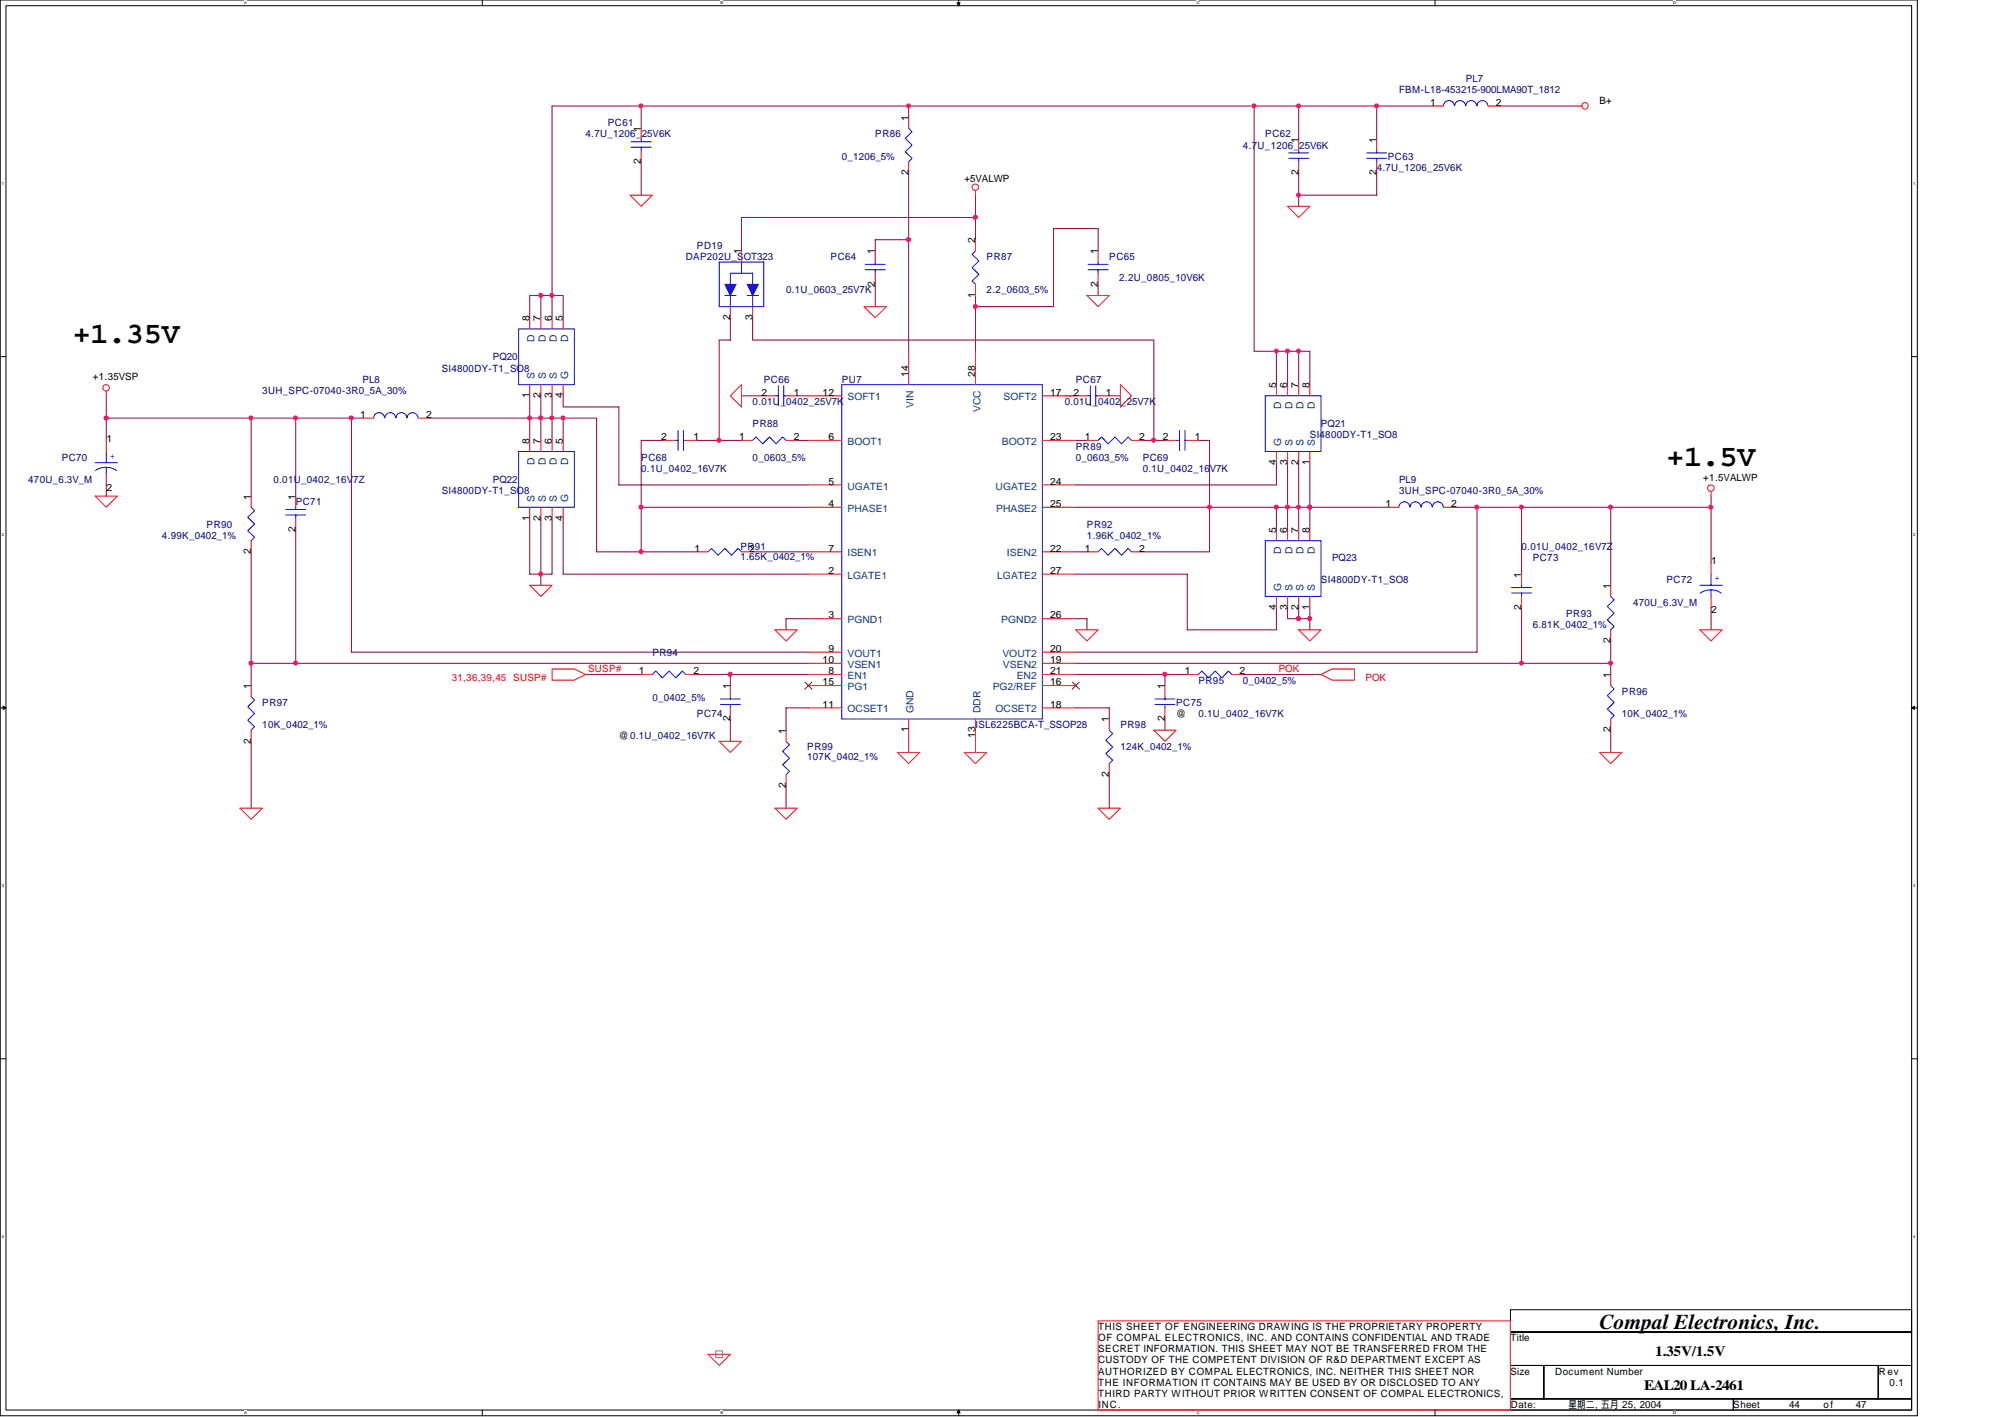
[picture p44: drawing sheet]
<svg xmlns="http://www.w3.org/2000/svg" width="297mm" height="210mm" viewBox="0 0 297 210" stroke-linecap="round" stroke-linejoin="round" font-family="sans-serif">
<defs><g id="words">
<g font-size="4.4">
<text x="10.8" y="50.8">+1.35V</text>
<text x="246.9" y="69">+1.5V</text>
</g>
<text font-size="3.1" x="237" y="196.8">Compal Electronics, Inc.</text>
<g font-size="2.1">
<text x="245.2" y="200.9">1.35V/1.5V</text>
<text x="243.6" y="205.9">EAL20 LA-2461</text>
</g>
<g font-size="1.5">
<text x="134.6" y="17.9" transform="rotate(-90 134.6 17.9)">1</text>
<text x="211.9" y="15.7">1</text>
<text x="221.6" y="15.7">2</text>
<text x="237" y="15.4">B+</text>
<text x="95" y="19.5" transform="rotate(-90 95 19.5)">1</text>
<text x="192.4" y="21.2" transform="rotate(-90 192.4 21.2)">1</text>
<text x="203.9" y="21.2" transform="rotate(-90 203.9 21.2)">1</text>
<text x="95" y="24.3" transform="rotate(-90 95 24.3)">2</text>
<text x="134.6" y="26" transform="rotate(-90 134.6 26)">2</text>
<text x="142.9" y="27">+5VALWP</text>
<text x="192.4" y="26" transform="rotate(-90 192.4 26)">2</text>
<text x="203.9" y="26" transform="rotate(-90 203.9 26)">2</text>
<text x="109.8" y="37.7" transform="rotate(-90 109.8 37.7)">1</text>
<text x="129.6" y="37.7" transform="rotate(-90 129.6 37.7)">1</text>
<text x="144.5" y="36" transform="rotate(-90 144.5 36)">2</text>
<text x="162.6" y="37.7" transform="rotate(-90 162.6 37.7)">1</text>
<text x="78.4" y="47.6" transform="rotate(-90 78.4 47.6)">8</text>
<text x="80.1" y="47.6" transform="rotate(-90 80.1 47.6)">7</text>
<text x="81.7" y="47.6" transform="rotate(-90 81.7 47.6)">6</text>
<text x="83.4" y="47.6" transform="rotate(-90 83.4 47.6)">5</text>
<text x="108.2" y="47.4" transform="rotate(-90 108.2 47.4)">2</text>
<text x="111.5" y="47.4" transform="rotate(-90 111.5 47.4)">3</text>
<text x="129.6" y="42.5" transform="rotate(-90 129.6 42.5)">2</text>
<text x="144.5" y="44.1" transform="rotate(-90 144.5 44.1)">1</text>
<text x="162.6" y="42.5" transform="rotate(-90 162.6 42.5)">2</text>
<text x="13.8" y="56.3">+1.35VSP</text>
<text x="78.4" y="59" transform="rotate(-90 78.4 59)">1</text>
<text x="80.1" y="59" transform="rotate(-90 80.1 59)">2</text>
<text x="81.7" y="59" transform="rotate(-90 81.7 59)">3</text>
<text x="83.4" y="59" transform="rotate(-90 83.4 59)">4</text>
<text x="112.8" y="58.6">2</text>
<text x="117.6" y="58.6">1</text>
<text x="121.9" y="58.6">12</text>
<text x="134.6" y="55.8" transform="rotate(-90 134.6 55.8)">14</text>
<text x="144.5" y="55.8" transform="rotate(-90 144.5 55.8)">28</text>
<text x="155.6" y="58.6">17</text>
<text x="159" y="58.6">2</text>
<text x="163.8" y="58.6">1</text>
<text x="189.1" y="57.5" transform="rotate(-90 189.1 57.5)">5</text>
<text x="190.7" y="57.5" transform="rotate(-90 190.7 57.5)">6</text>
<text x="192.4" y="57.5" transform="rotate(-90 192.4 57.5)">7</text>
<text x="194" y="57.5" transform="rotate(-90 194 57.5)">8</text>
<text x="15.8" y="65.4">1</text>
<text x="53.4" y="61.9">1</text>
<text x="63.1" y="61.9">2</text>
<text x="78.4" y="65.7" transform="rotate(-90 78.4 65.7)">8</text>
<text x="80.1" y="65.7" transform="rotate(-90 80.1 65.7)">7</text>
<text x="81.7" y="65.7" transform="rotate(-90 81.7 65.7)">6</text>
<text x="83.4" y="65.7" transform="rotate(-90 83.4 65.7)">5</text>
<text x="98" y="65.2">2</text>
<text x="102.7" y="65.2">1</text>
<text x="109.5" y="65.2">1</text>
<text x="117.6" y="65.2">2</text>
<text x="122.7" y="65.2">6</text>
<text x="155.6" y="65.2">23</text>
<text x="160.7" y="65.2">1</text>
<text x="168.8" y="65.2">2</text>
<text x="172.3" y="65.2">2</text>
<text x="177" y="65.2">1</text>
<text x="122.7" y="71.8">5</text>
<text x="155.6" y="71.8">24</text>
<text x="189.1" y="68.9" transform="rotate(-90 189.1 68.9)">4</text>
<text x="190.7" y="68.9" transform="rotate(-90 190.7 68.9)">3</text>
<text x="192.4" y="68.9" transform="rotate(-90 192.4 68.9)">2</text>
<text x="194" y="68.9" transform="rotate(-90 194 68.9)">1</text>
<text x="252.3" y="71.2">+1.5VALWP</text>
<text x="15.8" y="72.7">2</text>
<text x="37.2" y="74" transform="rotate(-90 37.2 74)">1</text>
<text x="43.8" y="74" transform="rotate(-90 43.8 74)">1</text>
<text x="78.4" y="77.1" transform="rotate(-90 78.4 77.1)">1</text>
<text x="80.1" y="77.1" transform="rotate(-90 80.1 77.1)">2</text>
<text x="81.7" y="77.1" transform="rotate(-90 81.7 77.1)">3</text>
<text x="83.4" y="77.1" transform="rotate(-90 83.4 77.1)">4</text>
<text x="122.7" y="75.1">4</text>
<text x="155.6" y="75.1">25</text>
<text x="205.3" y="75.1">1</text>
<text x="215" y="75.1">2</text>
<text x="37.2" y="82.1" transform="rotate(-90 37.2 82.1)">2</text>
<text x="43.8" y="78.8" transform="rotate(-90 43.8 78.8)">2</text>
<text x="102.9" y="81.7">1</text>
<text x="111" y="81.7">2</text>
<text x="122.7" y="81.7">7</text>
<text x="155.6" y="81.7">22</text>
<text x="160.7" y="81.7">1</text>
<text x="168.8" y="81.7">2</text>
<text x="189.1" y="79" transform="rotate(-90 189.1 79)">5</text>
<text x="190.7" y="79" transform="rotate(-90 190.7 79)">6</text>
<text x="192.4" y="79" transform="rotate(-90 192.4 79)">7</text>
<text x="194" y="79" transform="rotate(-90 194 79)">8</text>
<text x="253.5" y="83.6">1</text>
<text x="122.7" y="85">2</text>
<text x="155.6" y="85">27</text>
<text x="225.4" y="85.6" transform="rotate(-90 225.4 85.6)">1</text>
<text x="238.6" y="87.2" transform="rotate(-90 238.6 87.2)">1</text>
<text x="122.7" y="91.6">3</text>
<text x="155.6" y="91.6">26</text>
<text x="189.1" y="90.3" transform="rotate(-90 189.1 90.3)">4</text>
<text x="190.7" y="90.3" transform="rotate(-90 190.7 90.3)">3</text>
<text x="192.4" y="90.3" transform="rotate(-90 192.4 90.3)">2</text>
<text x="194" y="90.3" transform="rotate(-90 194 90.3)">1</text>
<text x="225.4" y="90.3" transform="rotate(-90 225.4 90.3)">2</text>
<text x="238.6" y="95.3" transform="rotate(-90 238.6 95.3)">2</text>
<text x="253.5" y="90.8">2</text>
<text x="94.7" y="99.9">1</text>
<text x="102.7" y="99.9">2</text>
<text x="121.9" y="98.2">10</text>
<text x="121.9" y="101.5">15</text>
<text x="122.7" y="99.9">8</text>
<text x="122.7" y="96.6">9</text>
<text x="155.6" y="101.5">16</text>
<text x="155.6" y="99.9">21</text>
<text x="155.6" y="98.2">19</text>
<text x="155.6" y="96.6">20</text>
<text x="175.6" y="99.9">1</text>
<text x="183.6" y="99.9">2</text>
<text x="238.6" y="100.4" transform="rotate(-90 238.6 100.4)">1</text>
<text x="37.2" y="102.1" transform="rotate(-90 37.2 102.1)">1</text>
<text x="108.2" y="106.8" transform="rotate(-90 108.2 106.8)">2</text>
<text x="108.2" y="102.1" transform="rotate(-90 108.2 102.1)">1</text>
<text x="121.9" y="104.8">11</text>
<text x="155.6" y="104.8">18</text>
<text x="164.3" y="107" transform="rotate(-90 164.3 107)">1</text>
<text x="172.5" y="106.8" transform="rotate(-90 172.5 106.8)">2</text>
<text x="172.5" y="102.1" transform="rotate(-90 172.5 102.1)">1</text>
<text x="174.2" y="106.2">@</text>
<text x="37.2" y="110.2" transform="rotate(-90 37.2 110.2)">2</text>
<text x="91.7" y="109.5">@0.1U_0402_16V7K</text>
<text x="116.4" y="108.7" transform="rotate(-90 116.4 108.7)">1</text>
<text x="134.6" y="108.5" transform="rotate(-90 134.6 108.5)">1</text>
<text x="144.5" y="109.3" transform="rotate(-90 144.5 109.3)">13</text>
<text x="238.6" y="108.5" transform="rotate(-90 238.6 108.5)">2</text>
<text x="116.4" y="116.8" transform="rotate(-90 116.4 116.8)">2</text>
<text x="164.3" y="115.1" transform="rotate(-90 164.3 115.1)">2</text>
<text x="162.7" y="197">THIS SHEET OF ENGINEERING DRAWING IS THE PROPRIETARY PROPERTY</text>
<text x="162.7" y="198.7">OF COMPAL ELECTRONICS, INC. AND CONTAINS CONFIDENTIAL AND TRADE</text>
<text x="162.7" y="202">CUSTODY OF THE COMPETENT DIVISION OF R&amp;D DEPARTMENT EXCEPT AS</text>
<text x="162.7" y="203.6">AUTHORIZED BY COMPAL ELECTRONICS, INC. NEITHER THIS SHEET NOR</text>
<text x="162.7" y="200.3">SECRET INFORMATION. THIS SHEET MAY NOT BE TRANSFERRED FROM THE</text>
<text x="223.8" y="198.7">Title</text>
<text x="223.8" y="203.6">Size</text>
<text x="230.4" y="203.6">Document Number</text>
<text x="278.3" y="203.6">Rev</text>
<text x="162.7" y="205.3">THE INFORMATION IT CONTAINS MAY BE USED BY OR DISCLOSED TO ANY</text>
<text x="162.7" y="206.9">THIRD PARTY WITHOUT PRIOR WRITTEN CONSENT OF COMPAL ELECTRONICS,</text>
<text x="162.7" y="208.6">INC.</text>
<text x="223.8" y="208.6">Date:</text>
<text x="232.4" y="208.6">星期二 五月 25, 2004</text>
<text x="236.3" y="208.6">,</text>
<text x="256.8" y="208.6">Sheet</text>
<text x="265" y="208.6">44</text>
<text x="270.1" y="208.6">o f</text>
<text x="275" y="208.6">47</text>
<text x="279.9" y="205.3">0.1</text>
</g>
<g font-size="1.5" fill="#000080">
<text x="207.3" y="13.8">FBM-L18-453215-900LMA90T_1812</text>
<text x="217.2" y="12.1">PL7</text>
<text x="86.7" y="20.4">4.7U_1206_25V6K</text>
<text x="90" y="18.7">PC61</text>
<text x="124.7" y="23.7">0_1206_5%</text>
<text x="129.7" y="20.4">PR86</text>
<text x="184.1" y="22">4.7U_1206_25V6K</text>
<text x="187.4" y="20.4">PC62</text>
<text x="205.6" y="23.7">PC63</text>
<text x="204" y="25.3">4.7U_1206_25V6K</text>
<text x="101.6" y="38.5">DAP202U_SOT323</text>
<text x="103.2" y="36.9">PD19</text>
<text x="123.1" y="38.5">PC64</text>
<text x="146.2" y="38.5">PR87</text>
<text x="164.3" y="38.5">PC65</text>
<text x="165.8" y="41.7">2.2U_0805_10V6K</text>
<text x="116.5" y="43.5">0.1U_0603_25V7K</text>
<text x="146.2" y="43.5">2.2_0603_5%</text>
<text x="73" y="53.4">PQ20</text>
<text x="38.9" y="58.3">3UH_SPC-07040-3R0_5A_30%</text>
<text x="53.7" y="56.7">PL8</text>
<text x="65.4" y="55">SI4800DY-T1_SO8</text>
<text x="111.5" y="60">0.01U_0402_25V7K</text>
<text x="113.2" y="56.7">PC66</text>
<text x="124.7" y="56.7">PU7</text>
<text x="157.7" y="60">0.01U_0402_25V7K</text>
<text x="159.4" y="56.7">PC67</text>
<text x="111.5" y="63.3">PR88</text>
<text x="194.1" y="64.9">SI4800DY-T1_SO8</text>
<text x="195.7" y="63.3">PQ21</text>
<text x="4.2" y="71.5">470U_6.3V_M</text>
<text x="9.1" y="68.2">PC70</text>
<text x="40.5" y="71.5">0.01U_0402_16V7Z</text>
<text x="73" y="71.5">PQ22</text>
<text x="95" y="68.2">PC68</text>
<text x="95" y="69.9">0.1U_0402_16V7K</text>
<text x="111.5" y="68.2">0_0603_5%</text>
<text x="159.4" y="66.6">PR89</text>
<text x="159.4" y="68.2">0_0603_5%</text>
<text x="169.3" y="68.2">PC69</text>
<text x="169.3" y="69.9">0.1U_0402_16V7K</text>
<text x="207.3" y="71.5">PL9</text>
<text x="43.8" y="74.8">PC71</text>
<text x="65.4" y="73.2">SI4800DY-T1_SO8</text>
<text x="207.3" y="73.2">3UH_SPC-07040-3R0_5A_30%</text>
<text x="24" y="79.8">4.99K_0402_1%</text>
<text x="30.6" y="78.1">PR90</text>
<text x="109.7" y="81.4">PR91</text>
<text x="109.7" y="82.9">1.65K_0402_1%</text>
<text x="161" y="78.1">PR92</text>
<text x="161" y="79.8">1.96K_0402_1%</text>
<text x="197.4" y="83.1">PQ23</text>
<text x="225.4" y="81.4">0.01U_0402_16V7Z</text>
<text x="227.1" y="83.1">PC73</text>
<text x="195.7" y="86.4">SI4800DY-T1_SO8</text>
<text x="241.9" y="89.7">470U_6.3V_M</text>
<text x="246.9" y="86.4">PC72</text>
<text x="227.1" y="93">6.81K_0402_1%</text>
<text x="232" y="91.4">PR93</text>
<text x="96.6" y="97.2">PR94</text>
<text x="177.5" y="101.3">PR95</text>
<text x="184.1" y="101.3">0_0402_5%</text>
<text x="38.9" y="104.6">PR97</text>
<text x="38.9" y="107.9">10K_0402_1%</text>
<text x="96.6" y="103.9">0_0402_5%</text>
<text x="103.2" y="106.2">PC74</text>
<text x="144.5" y="107.9">ISL6225BCA-T_SSOP28</text>
<text x="166" y="107.9">PR98</text>
<text x="174.2" y="104.6">PC75</text>
<text x="177.5" y="106.2">0.1U_0402_16V7K</text>
<text x="240.3" y="102.9">PR96</text>
<text x="240.3" y="106.2">10K_0402_1%</text>
<text x="119.6" y="111.2">PR99</text>
<text x="119.6" y="112.6">107K_0402_1%</text>
<text x="166" y="111.2">124K_0402_1%</text>
</g>
<g font-size="1.5" fill="#004080">
<text x="79.2" y="50.7" transform="rotate(-90 79.2 50.7)">D</text>
<text x="80.9" y="50.7" transform="rotate(-90 80.9 50.7)">D</text>
<text x="82.5" y="50.7" transform="rotate(-90 82.5 50.7)">D</text>
<text x="84.2" y="50.7" transform="rotate(-90 84.2 50.7)">D</text>
<text x="79.2" y="56.1" transform="rotate(-90 79.2 56.1)">S</text>
<text x="80.9" y="56.1" transform="rotate(-90 80.9 56.1)">S</text>
<text x="82.5" y="56.1" transform="rotate(-90 82.5 56.1)">S</text>
<text x="84.2" y="56.1" transform="rotate(-90 84.2 56.1)">G</text>
<text x="125.6" y="59.3">SOFT1</text>
<text x="148.7" y="59.3">SOFT2</text>
<text x="125.6" y="65.9">BOOT1</text>
<text x="135.3" y="60.4" transform="rotate(-90 135.3 60.4)">VIN</text>
<text x="145.2" y="61" transform="rotate(-90 145.2 61)">VCC</text>
<text x="148.4" y="65.9">BOOT2</text>
<text x="189.8" y="60.6" transform="rotate(-90 189.8 60.6)">D</text>
<text x="191.5" y="60.6" transform="rotate(-90 191.5 60.6)">D</text>
<text x="193.1" y="60.6" transform="rotate(-90 193.1 60.6)">D</text>
<text x="194.8" y="60.6" transform="rotate(-90 194.8 60.6)">D</text>
<text x="79.2" y="68.8" transform="rotate(-90 79.2 68.8)">D</text>
<text x="80.9" y="68.8" transform="rotate(-90 80.9 68.8)">D</text>
<text x="82.5" y="68.8" transform="rotate(-90 82.5 68.8)">D</text>
<text x="84.2" y="68.8" transform="rotate(-90 84.2 68.8)">D</text>
<text x="189.8" y="66" transform="rotate(-90 189.8 66)">G</text>
<text x="191.5" y="66" transform="rotate(-90 191.5 66)">S</text>
<text x="193.1" y="66" transform="rotate(-90 193.1 66)">S</text>
<text x="194.8" y="66" transform="rotate(-90 194.8 66)">S</text>
<text x="79.2" y="74.3" transform="rotate(-90 79.2 74.3)">S</text>
<text x="80.9" y="74.3" transform="rotate(-90 80.9 74.3)">S</text>
<text x="82.5" y="74.3" transform="rotate(-90 82.5 74.3)">S</text>
<text x="84.2" y="74.3" transform="rotate(-90 84.2 74.3)">G</text>
<text x="125.6" y="75.8">PHASE1</text>
<text x="125.6" y="72.5">UGATE1</text>
<text x="147.5" y="72.5">UGATE2</text>
<text x="147.6" y="75.8">PHASE2</text>
<text x="125.6" y="82.4">ISEN1</text>
<text x="149.2" y="82.4">ISEN2</text>
<text x="189.8" y="82" transform="rotate(-90 189.8 82)">D</text>
<text x="191.5" y="82" transform="rotate(-90 191.5 82)">D</text>
<text x="193.1" y="82" transform="rotate(-90 193.1 82)">D</text>
<text x="194.8" y="82" transform="rotate(-90 194.8 82)">D</text>
<text x="125.6" y="85.7">LGATE1</text>
<text x="147.7" y="85.7">LGATE2</text>
<text x="189.8" y="87.5" transform="rotate(-90 189.8 87.5)">G</text>
<text x="191.5" y="87.5" transform="rotate(-90 191.5 87.5)">S</text>
<text x="193.1" y="87.5" transform="rotate(-90 193.1 87.5)">S</text>
<text x="194.8" y="87.5" transform="rotate(-90 194.8 87.5)">S</text>
<text x="125.6" y="92.3">PGND1</text>
<text x="148.3" y="92.3">PGND2</text>
<text x="125.6" y="100.6">EN1</text>
<text x="125.6" y="97.3">VOUT1</text>
<text x="125.6" y="98.9">VSEN1</text>
<text x="148.5" y="97.3">VOUT2</text>
<text x="148.6" y="98.9">VSEN2</text>
<text x="150.6" y="100.6">EN2</text>
<text x="125.6" y="105.5">OCSET1</text>
<text x="125.6" y="102.2">PG1</text>
<text x="135.3" y="105.7" transform="rotate(-90 135.3 105.7)">GND</text>
<text x="145.2" y="105.7" transform="rotate(-90 145.2 105.7)">DDR</text>
<text x="147.1" y="102.2">PG2/REF</text>
<text x="147.5" y="105.5">OCSET2</text>
</g>
<g font-size="1.5" fill="#00f">
<text x="16.3" y="67.9">+</text>
<text x="254" y="86.1">+</text>
</g>
<g font-size="1.5" fill="#f00">
<text x="66.9" y="100.9">31,36,39,45 SUSP#</text>
<text x="87.1" y="99.6">SUSP#</text>
<text x="189.4" y="99.6">POK</text>
<text x="202.3" y="100.9">POK</text>
</g>
<g font-size=".6">
<text x="36.1" y=".6">A</text>
<text x="106.7" y=".6">B</text>
<text x="177.3" y=".6">C</text>
<text x="247.9" y=".6">D</text>
<text x=".3" y="27.4">1</text>
<text x="283.4" y="27.4">1</text>
<text x=".3" y="79.4">2</text>
<text x="283.4" y="79.4">2</text>
<text x=".3" y="131.4">3</text>
<text x="283.4" y="131.4">3</text>
<text x=".3" y="183.4">4</text>
<text x="283.4" y="183.4">4</text>
<text x="36.1" y="209.5">A</text>
<text x="106.7" y="209.5">B</text>
<text x="177.3" y="209.5">C</text>
<text x="247.9" y="209.5">D</text>
</g>
</g></defs>
<path d="M0 0h284.1v209.7h-284.1zM.9 .8h282.3v208.1h-282.3z" fill="none" stroke="#000" stroke-width=".15"/>
<g fill="#fff">
<path d="M36.1 .1h.4v.7h-.4z"/>
<path d="M36.1 209h.4v.6h-.4z"/>
</g>
<path d="M71.5 0v.8M71.5 208.9v.8" fill="none" stroke="#000" stroke-width=".15"/>
<g fill="#fff">
<path d="M106.7 .1h.4v.7h-.4z"/>
<path d="M106.7 209h.4v.6h-.4z"/>
</g>
<path d="M142 0v.8M142 208.9v.8" fill="none" stroke="#000" stroke-width=".15"/>
<path d="M141.8 .4h.4l-.2 .4zM142 208.9l.2 .4h-.4z" fill="#000" stroke="#000" stroke-width=".15"/>
<g fill="#fff">
<path d="M177.3 .1h.4v.7h-.4z"/>
<path d="M177.3 209h.4v.6h-.4z"/>
</g>
<path d="M212.6 0v.8M212.6 208.9v.8" fill="none" stroke="#000" stroke-width=".15"/>
<g fill="#fff">
<path d="M247.9 .1h.3v.7h-.3z"/>
<path d="M247.9 209h.3v.6h-.3z"/>
<path d="M.3 26.8h.2v.7h-.2z"/>
<path d="M283.4 26.8h.3v.7h-.3z"/>
<path d="M.3 78.8h.2v.7h-.2z"/>
<path d="M283.4 78.8h.3v.7h-.3z"/>
</g>
<path d="M0 52.8h.9M283.2 52.8h.9" fill="none" stroke="#000" stroke-width=".15"/>
<g fill="#fff">
<path d="M.3 130.9h.2v.6h-.2z"/>
<path d="M283.4 130.9h.3v.6h-.3z"/>
</g>
<path d="M0 104.9h.9M283.2 104.9h.9" fill="none" stroke="#000" stroke-width=".15"/>
<path d="M.5 104.6l.4 .3-.4 .2zM283.2 104.9l.4-.3v.5z" fill="#000" stroke="#000" stroke-width=".15"/>
<g fill="#fff">
<path d="M.3 182.8h.2v.7h-.2z"/>
<path d="M283.4 182.8h.3v.7h-.3z"/>
</g>
<path d="M0 156.8h.9M283.2 156.8h.9M223.8 194h59.4v3.3h-59.4zM223.8 197.3h59.4v5h-59.4zM223.8 202.3h4.9v4.9h-4.9zM223.8 207.2h33v1.7h-33zM228.7 202.3h49.6v4.9h-49.6zM256.8 207.2h26.4v1.7h-26.4zM278.3 202.3h4.9v4.9h-4.9z" fill="none" stroke="#000" stroke-width=".15"/>
<g fill="none" stroke="#800040" stroke-width=".15">
<path d="M95 15.7v3.3M134.6 15.7v1.7M185.8 15.7h6.6v5M185.8 15.7v36.3h3.3v5M185.8 15.7h-104v31.4M192.4 15.7h11.6v5M204 15.7h8.2M222.1 15.7h11.6M95 24v4.9M109.9 32.2h.1M109.9 32.2v5M109.9 32.2h34.6"/>
<path d="M134.6 35.5h-4.9v1.7M134.6 25.6v26.4M144.5 28.9v6.6M162.7 37.2v-3.3h-6.6v11.5h-11.6M192.4 25.6v5M204 25.6v3.3h-11.6M15.7 58.6v6.6M78.5 58.6v6.6M80.1 43.8h-1.6v3.3M80.1 47.1v-3.3h3.3v3.3M80.1 58.6v6.6M81.8 58.6v6.6"/>
<path d="M83.4 58.6v1.7h8.3v11.5h28.1M108.2 47.1v3.3h-1.7v14.8M109.9 58.6h3.3M111.5 47.1v3.3h59.4v14.8M118.1 58.6h1.7M129.7 42.1v3.3M144.5 43.8v8.2M157.7 58.6h1.7M162.7 42.1v1.7M164.3 58.6h1.7M189.1 52h1.7v5M190.8 52h1.6v5"/>
<path d="M192.4 52h1.7v5M15.7 61.9h38M15.7 71.8v1.7M37.2 61.9v11.6M43.8 61.9v11.6M43.8 78.4v19.9M52.1 61.9v34.7h67.7M63.6 61.9h24.8v19.8h14.8M78.5 76.8v8.2h3.3v-8.2M80.1 76.8v9.9M83.4 76.8v8.2h36.4M83.4 61.9v3.3"/>
<path d="M95 75.1h24.8M98.3 65.2h-3.3v16.5M103.2 65.2h6.7M118.1 65.2h1.7M159.4 75.1h29.7v3.3M159.4 65.2h1.6M169.3 65.2h3.3M177.5 65.2h1.7v16.5h-9.9M189.1 75.1h3.3v3.3M189.1 68.5v3.3h-29.7M190.8 68.5v9.9M192.4 68.5v6.6h1.7v3.3"/>
<path d="M194.1 68.5v6.6h11.5M215.5 75.1h3.3M218.8 75.1h6.6v9.9M218.8 75.1v21.5h-59.4M225.4 75.1h28.1M238.6 75.1v11.6M253.5 73.5v9.9M37.2 81.7v16.6h6.6M37.2 98.3v3.3M43.8 98.3h76M86.7 99.9h8.3M103.2 99.9h5"/>
<path d="M111.5 81.7h8.3M119.8 99.9h-11.6v1.7M119.8 91.7h-3.3v1.6M159.4 98.3h79.2M159.4 81.7h1.6M159.4 91.7h1.6v1.6M159.4 85h16.5v8.3h13.2v-3.3M159.4 99.9h16.5M172.6 99.9v1.7M184.1 99.9h11.6M190.8 90v1.7h1.6M192.4 90v1.7h1.7v1.6"/>
<path d="M194.1 90v1.7M225.4 90v8.3M238.6 95v4.9M253.5 90v3.3M37.2 109.8v9.9M108.2 106.5v3.3M116.5 116.4v3.3M119.8 104.9h-3.3v3.3M159.4 104.9h4.9v1.6M164.3 114.8v4.9M172.6 106.5v1.7M238.6 108.2v3.3"/>
</g>
<g fill="none" stroke="#f00" stroke-width=".15">
<path d="M95 19v1.7M134.6 17.4v1.6M212.2 15.7h1.7M220.5 15.7h1.6M233.7 15.7h.7M93.3 28.9h3.3l-1.6 1.7zM95 22.3v1.7M109.9 37.2v1.6M129.7 37.2v1.6M134.6 24v1.6M144.5 28.2v.7M144.5 35.5v1.7"/>
<path d="M162.7 37.2v1.6M190.8 30.6h3.3l-1.7 1.6zM192.4 20.7v1.6M192.4 24v1.6M204 20.7v1.6M204 24v1.6M15.7 58v.6M78.5 47.1v1.6M78.5 57v1.6M80.1 47.1v1.6M80.1 57v1.6M81.8 47.1v1.6"/>
<path d="M81.8 57v1.6M83.4 47.1v1.6M83.4 57v1.6M108.2 58.6l1.7-1.6v3.3zM108.2 45.4v1.7M111.5 45.4v1.7M113.2 58.6h1.6M116.5 58.6h1.6M119.8 58.6h4.9M128 45.4h3.3l-1.6 1.7zM129.7 40.5v1.6M134.6 52v5"/>
<path d="M144.5 42.1v1.7M144.5 52v5M154.4 58.6h6.6M161 43.8h3.3l-1.6 1.6zM162.7 58.6h1.6M162.7 40.5v1.6M166 57l1.6 1.6-1.6 1.7zM189.1 57v1.6M190.8 57v1.6M192.4 57v1.6M194.1 57v1.6M14.1 73.5h3.3l-1.7 1.6z"/>
<path d="M15.7 65.2v1.7M15.7 70.2v1.6M37.2 73.5v1.6M43.8 73.5v1.6M43.8 76.8v1.6M53.7 61.9h1.7M62 61.9h1.6M78.5 65.2v1.7M78.5 75.1v1.7M80.1 65.2v1.7M80.1 75.1v1.7M81.8 65.2v1.7"/>
<path d="M81.8 75.1v1.7M83.4 65.2v1.7M83.4 75.1v1.7M98.3 65.2h1.6M101.6 65.2h1.6M109.9 65.2h1.6M116.5 65.2h1.6M119.8 75.1h4.9M119.8 71.8h4.9M119.8 65.2h4.9M154.4 75.1h5M154.4 71.8h5"/>
<path d="M154.4 65.2h5M161 65.2h1.7M167.6 65.2h1.7M172.6 65.2h1.6M175.9 65.2h1.6M189.1 66.9v1.6M189.1 78.4v1.7M190.8 66.9v1.6M190.8 78.4v1.7M192.4 66.9v1.6M192.4 78.4v1.7M194.1 66.9v1.6"/>
<path d="M194.1 78.4v1.7M205.6 75.1h1.7M213.9 75.1h1.6M253.5 72.8v.7M37.2 80.1v1.6M78.5 86.7h3.3l-1.7 1.6zM81.8 99.1h3.3l1.6 .8-1.6 .9h-3.3zM95 99.9h1.6M101.6 99.9h1.6M103.2 81.7h1.7M109.9 81.7h1.6M114.8 93.3h3.3l-1.6 1.7z"/>
<path d="M119.8 85h4.9M119.8 91.7h4.9M119.8 81.7h4.9M119.8 99.9h4.9M119.8 96.6h4.9M119.8 98.3h4.9M154.4 85h5M154.4 91.7h5M154.4 81.7h5M154.4 99.9h5M154.4 96.6h5M154.4 98.3h5"/>
<path d="M159.4 93.3h3.3l-1.7 1.7zM161 81.7h1.7M167.6 81.7h1.7M175.9 99.9h1.6M182.5 99.9h1.6M189.1 88.3v1.7M190.8 88.3v1.7M192.4 93.3h3.3l-1.6 1.7zM192.4 88.3v1.7M194.1 88.3v1.7M195.7 99.9l1.7-.8h3.3v1.7h-3.3zM225.4 85v1.7"/>
<path d="M225.4 88.3v1.7M238.6 86.7v1.6M238.6 93.3v1.7M238.6 99.9v1.7M251.8 93.3h3.3l-1.6 1.7zM253.5 83.4v1.6M253.5 88.3v1.7M35.6 119.7h3.3l-1.7 1.7zM37.2 101.6v1.6M37.2 108.2v1.6M106.5 109.8h3.4l-1.7 1.7zM108.2 101.6v1.6"/>
<path d="M108.2 104.9v1.6M114.8 119.7h3.3l-1.6 1.7zM116.5 108.2v1.6M116.5 114.8v1.6M119.8 104.9h4.9M119.8 101.6h4.9M133 111.5h3.3l-1.7 1.6zM134.6 106.5v5M142.9 111.5h3.3l-1.7 1.6zM144.5 106.5v5M154.4 104.9h5M154.4 101.6h5"/>
<path d="M162.7 119.7h3.3l-1.7 1.7zM164.3 106.5v1.7M164.3 113.1v1.7M170.9 108.2h3.3l-1.6 1.6zM172.6 101.6v1.6M172.6 104.9v1.6M237 111.5h3.3l-1.7 1.6zM238.6 106.5v1.7M162.7 195.7h61.1v13.2h-61.1zM104.9 200.6h3.3l-1.7 1.7z"/>
<circle cx="234.8" cy="15.7" r=".48"/>
<circle cx="144.5" cy="27.7" r=".48"/>
<circle cx="15.7" cy="57.4" r=".48"/>
<circle cx="253.5" cy="72.3" r=".48"/>
</g>
<path d="M106 200.1h1.1v1h-1.1z" fill="none" stroke="#808080" stroke-width=".15"/>
<g fill="none" stroke="#00f" stroke-width=".15">
<path d="M134.6 19l.5 .5-1 1 1 1-1 1 1 1-.5 .5M213.9 15.7a.81 .81 0 0 1 .8-.8 .81 .81 0 0 1 .8 .8M215.5 15.7a.81 .81 0 0 1 .8-.8 .81 .81 0 0 1 .8 .8M217.2 15.7a.81 .81 0 0 1 .8-.8 .81 .81 0 0 1 .8 .8M218.8 15.7a.81 .81 0 0 1 .8-.8 .81 .81 0 0 1 .8 .8M93.5 21.8h3M93.5 21h3M95 20.7v.3M95 21.8v.5M106.5 38.8h6.7v6.6h-6.7zM109.9 38.8v1.7M128.2 40h2.9"/>
<path d="M128.2 39.2h2.9M129.7 38.8v.4M129.7 40v.5M144.5 37.2l-.5 .5 1 1-1 1 1 .9-1 1 .5 .5M161.2 40h3M161.2 39.2h3M162.7 38.8v.4M162.7 40v.5M190.9 23.5h3M190.9 22.6h3M192.4 22.3v.3M192.4 23.5v.5"/>
<path d="M202.5 23.5h2.9M202.5 22.6h2.9M204 22.3v.3M204 23.5v.5M76.8 48.7h8.3v8.3h-8.3zM107.4 43.8h1.6M108.2 43.8v1.6M109.9 40.5h-1.7v1.6M109.9 40.5h1.6v1.6M110.7 43.8h1.6M111.5 43.8v1.6M114.8 58.6h.5"/>
<path d="M115.3 57.1v3M116.1 58.6h.4M116.1 57.1v3M124.7 57h29.7v49.5h-29.7zM161 58.6h.5M161.5 57.1v3M162.3 58.6h.4M162.3 57.1v3M187.4 58.6h8.3v8.3h-8.3zM14.1 68.5h3.3M14.1 69.7a2.67 2.67 0 0 1 3.2 0M15.7 66.9v1.6"/>
<path d="M15.7 69.2v1M37.2 75.1l.5 .5-1 1 1 1-1 1 1 1-.5 .5M42.3 76.3h3M42.3 75.5h3M43.8 75.1v.4M43.8 76.3v.5M55.4 61.9a.81 .81 0 0 1 .8-.8 .81 .81 0 0 1 .8 .8M57 61.9a.81 .81 0 0 1 .8-.8 .81 .81 0 0 1 .8 .8M58.7 61.9a.81 .81 0 0 1 .8-.8 .81 .81 0 0 1 .8 .8M60.3 61.9a.81 .81 0 0 1 .8-.8 .81 .81 0 0 1 .8 .8M76.8 66.9h8.3v8.2h-8.3zM99.9 65.2h.6"/>
<path d="M100.5 63.8v2.9M101.3 65.2h.3M101.3 63.8v2.9M111.5 65.2l.5-.5 1 1 1-1 1 1 .9-1 .6 .5M162.7 65.2l.5-.5 1 1 1-1 1 1 .9-1 .5 .5M174.2 65.2h.5M174.7 63.8v2.9M175.6 65.2h.3M175.6 63.8v2.9M207.3 75.1a.81 .81 0 0 1 .8-.8 .81 .81 0 0 1 .8 .8M208.9 75.1a.81 .81 0 0 1 .8-.8 .81 .81 0 0 1 .8 .8M210.6 75.1a.81 .81 0 0 1 .8-.8 .81 .81 0 0 1 .8 .8"/>
<path d="M212.2 75.1a.81 .81 0 0 1 .8-.8 .81 .81 0 0 1 .8 .8M96.6 99.9l.6-.5 .9 1 1-1 1 1 1-1 .5 .5M104.9 81.7l.5-.5 1 1.1 1-1.1 1 1.1 .9-1.1 .6 .5M162.7 81.7l.5-.5 1 1.1 1-1.1 1 1.1 .9-1.1 .5 .5M177.5 99.9l.6-.5 .9 1 1-1 1 1 1-1 .5 .5M187.4 80.1h8.3v8.2h-8.3zM223.9 87.8h3M223.9 87h3M225.4 86.7v.3M225.4 87.8v.5M238.6 88.3l.5 .6-1 .9 1 1-1 1 1 1-.5 .5M251.8 86.7h3.3"/>
<path d="M251.9 87.9a2.67 2.67 0 0 1 3.1 0M253.5 85v1.7M253.5 87.4v.9M37.2 103.2l.5 .5-1 1 1 1-1 1 1 1-.5 .5M106.7 104.4h3M106.7 103.5h3M108.2 103.2v.3M108.2 104.4v.5M116.5 109.8l.5 .5-1.1 1 1.1 1-1.1 1 1.1 1-.5 .5M164.3 108.2l.5 .5-1 .9 1 1.1-1 .9 1 1-.5 .5M171.1 104.4h3M171.1 103.5h3"/>
<path d="M172.6 103.2v.3M172.6 104.4v.5M238.6 101.6l.5 .5-1 .9 1 1.1-1 .9 1 1-.5 .5"/>
</g>
<path d="M119.2 101l1.1 1.1M120.3 101l-1.1 1.1M158.9 101l1 1.1M159.9 101l-1.1 1.1" fill="none" stroke="#804000" stroke-width=".15"/>
<g fill="#00f" stroke="#00f" stroke-width=".15">
<path d="M107.4 42.1h1.6l-.8 1.7z" fill-rule="evenodd"/>
<path d="M110.7 42.1h1.6l-.8 1.7z" fill-rule="evenodd"/>
</g>
<g fill="#f0f" stroke="#f0f" stroke-width=".15">
<circle cx="106.5" cy="65.2" r=".32"/>
<circle cx="194" cy="75.1" r=".32"/>
<circle cx="95" cy="81.7" r=".32"/>
<circle cx="37.2" cy="61.9" r=".32"/>
<circle cx="179.2" cy="75.1" r=".32"/>
<circle cx="43.8" cy="61.9" r=".32"/>
<circle cx="134.6" cy="35.5" r=".32"/>
<circle cx="95" cy="75.1" r=".32"/>
<circle cx="203.9" cy="15.7" r=".32"/>
<circle cx="95" cy="15.7" r=".32"/>
<circle cx="15.7" cy="61.9" r=".32"/>
<circle cx="144.5" cy="45.4" r=".32"/>
<circle cx="52" cy="61.9" r=".32"/>
<circle cx="170.9" cy="65.2" r=".32"/>
<circle cx="43.8" cy="98.2" r=".32"/>
<circle cx="37.2" cy="98.2" r=".32"/>
<circle cx="144.5" cy="32.2" r=".32"/>
<circle cx="134.6" cy="15.7" r=".32"/>
<circle cx="238.6" cy="75.1" r=".32"/>
<circle cx="225.4" cy="75.1" r=".32"/>
<circle cx="218.8" cy="75.1" r=".32"/>
<circle cx="253.5" cy="75.1" r=".32"/>
<circle cx="238.6" cy="98.2" r=".32"/>
<circle cx="225.4" cy="98.2" r=".32"/>
<circle cx="185.8" cy="15.7" r=".32"/>
<circle cx="192.4" cy="15.7" r=".32"/>
<circle cx="192.4" cy="28.9" r=".32"/>
<circle cx="108.2" cy="99.9" r=".32"/>
<circle cx="172.6" cy="99.9" r=".32"/>
<circle cx="80.1" cy="43.7" r=".32"/>
<circle cx="81.8" cy="43.7" r=".32"/>
<circle cx="81.8" cy="61.9" r=".32"/>
<circle cx="83.4" cy="61.9" r=".32"/>
<circle cx="80.1" cy="61.9" r=".32"/>
<circle cx="78.5" cy="61.9" r=".32"/>
<circle cx="80.1" cy="85" r=".32"/>
<circle cx="189.1" cy="75.1" r=".32"/>
<circle cx="190.7" cy="75.1" r=".32"/>
<circle cx="192.4" cy="75.1" r=".32"/>
<circle cx="194" cy="91.6" r=".32"/>
<circle cx="192.4" cy="91.6" r=".32"/>
<circle cx="189.1" cy="52" r=".32"/>
<circle cx="192.4" cy="52" r=".32"/>
<circle cx="190.7" cy="52" r=".32"/>
</g>
<use href="#words"/>
</svg>
